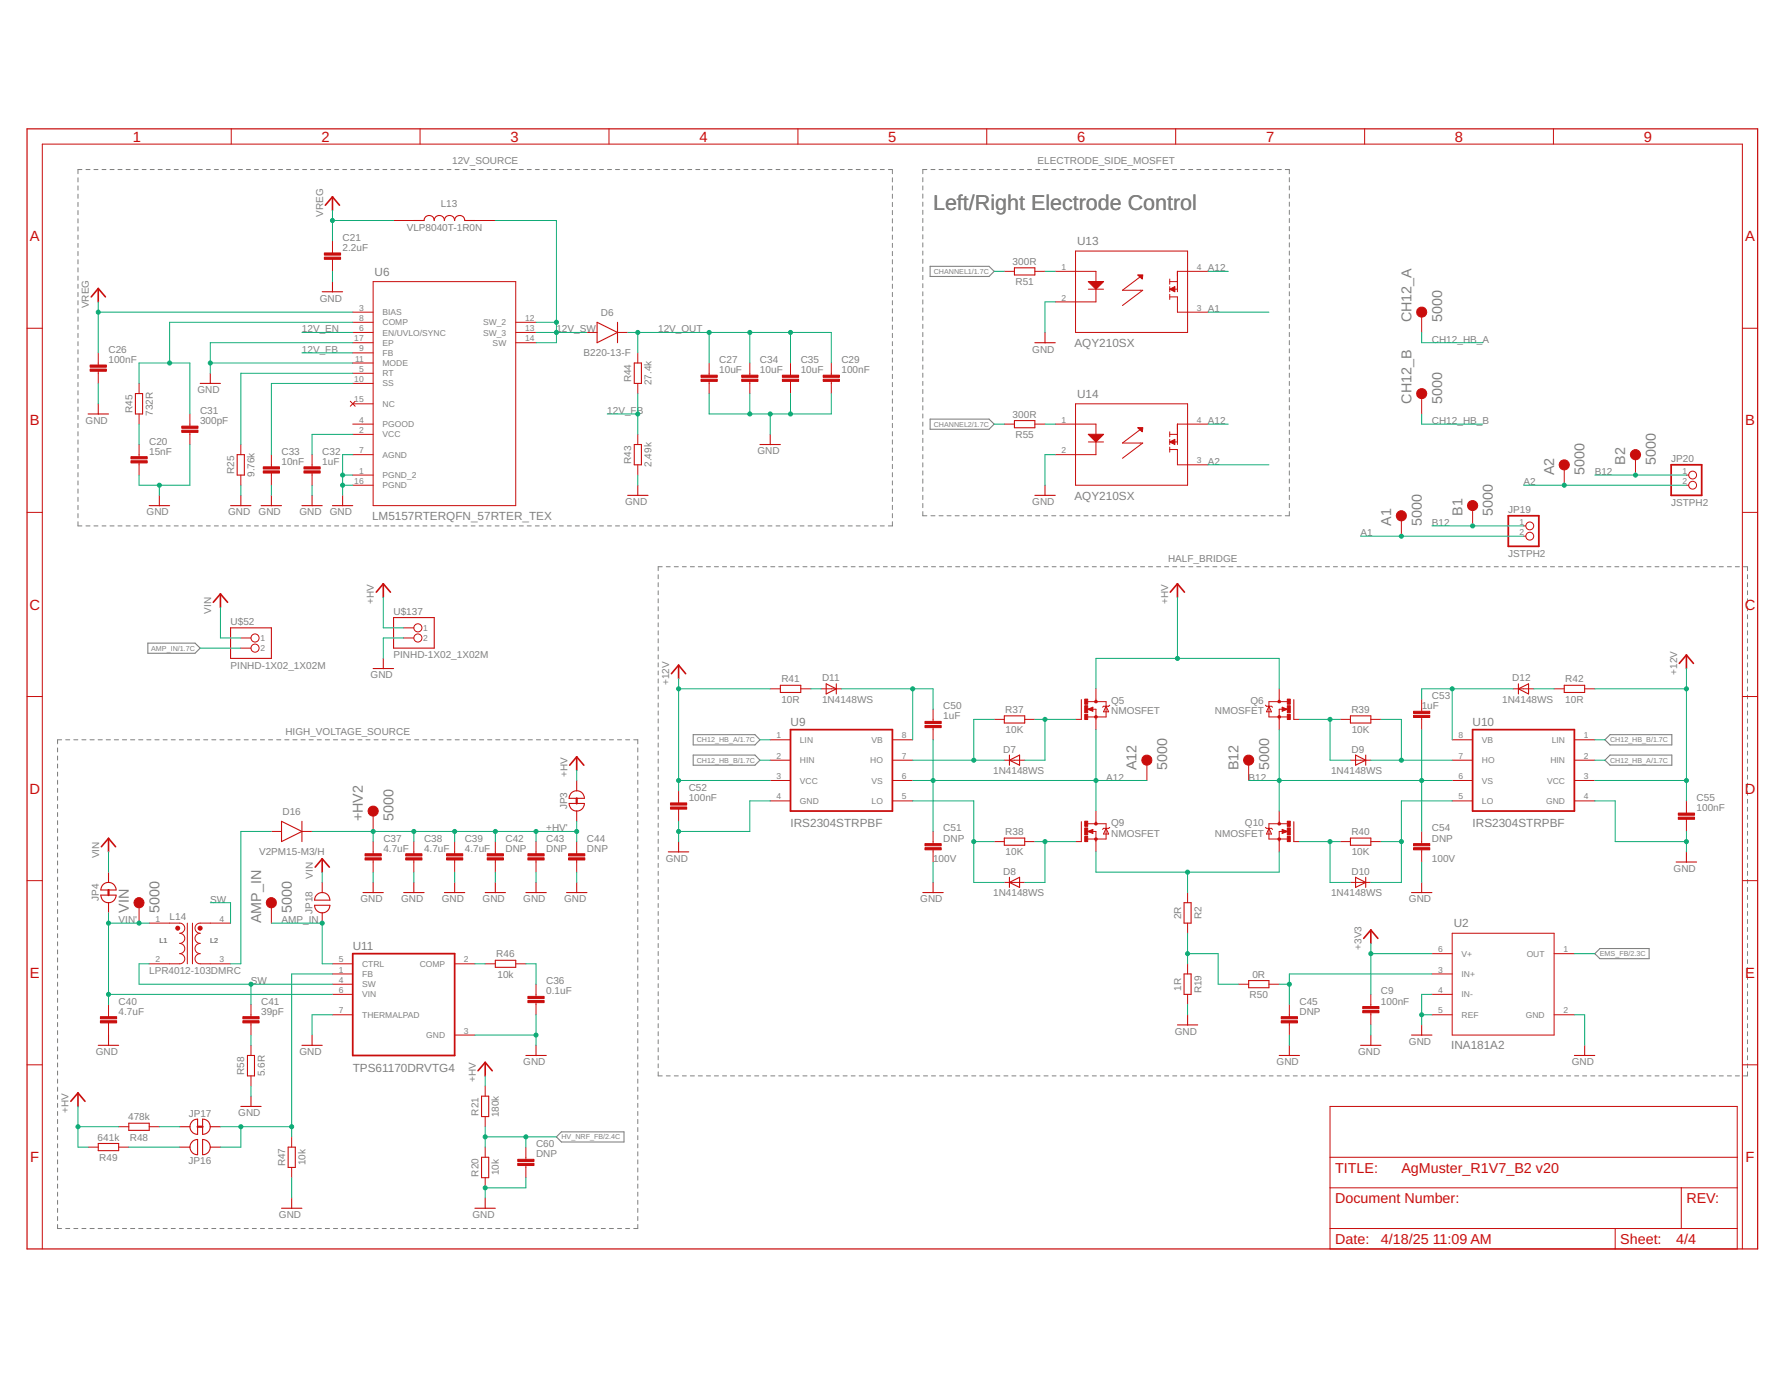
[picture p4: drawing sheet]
<svg xmlns="http://www.w3.org/2000/svg" width="279mm" height="216mm" viewBox="0 0 279 216" stroke-linecap="round" stroke-linejoin="round" font-family="sans-serif">
<defs><g id="words">
<text font-size="3.4" fill="#808080" x="146.1" y="32.9">Left/Right Electrode Control</text>
<g font-size="2.3" fill="#c90d0c">
<text x="20.8" y="22.2">1</text>
<text x="50.4" y="22.2">2</text>
<text x="80" y="22.2">3</text>
<text x="109.5" y="22.2">4</text>
<text x="139.1" y="22.2">5</text>
<text x="168.7" y="22.2">6</text>
<text x="198.3" y="22.2">7</text>
<text x="227.9" y="22.2">8</text>
<text x="257.5" y="22.2">9</text>
<text x="4.7" y="37.8">A</text>
<text x="273.3" y="37.8">A</text>
<text x="4.7" y="66.6">B</text>
<text x="273.3" y="66.6">B</text>
<text x="4.6" y="95.4">C</text>
<text x="273.3" y="95.4">C</text>
<text x="4.6" y="124.3">D</text>
<text x="273.3" y="124.3">D</text>
<text x="4.7" y="153.1">E</text>
<text x="273.3" y="153.1">E</text>
<text x="4.7" y="181.9">F</text>
<text x="273.4" y="181.9">F</text>
</g>
<g font-size="2.2" fill="#808080">
<text x="221.1" y="50.5" transform="rotate(-90 221.1 50.5)">CH12_A</text>
<text x="225.9" y="50.5" transform="rotate(-90 225.9 50.5)">5000</text>
<text x="221.1" y="63.2" transform="rotate(-90 221.1 63.2)">CH12_B</text>
<text x="225.9" y="63.2" transform="rotate(-90 225.9 63.2)">5000</text>
<text x="243.4" y="74.4" transform="rotate(-90 243.4 74.4)">A2</text>
<text x="248.2" y="74.4" transform="rotate(-90 248.2 74.4)">5000</text>
<text x="254.5" y="72.8" transform="rotate(-90 254.5 72.8)">B2</text>
<text x="259.3" y="72.8" transform="rotate(-90 259.3 72.8)">5000</text>
<text x="217.9" y="82.3" transform="rotate(-90 217.9 82.3)">A1</text>
<text x="222.7" y="82.4" transform="rotate(-90 222.7 82.4)">5000</text>
<text x="229" y="80.8" transform="rotate(-90 229 80.8)">B1</text>
<text x="233.8" y="80.8" transform="rotate(-90 233.8 80.8)">5000</text>
<text x="178" y="120.6" transform="rotate(-90 178 120.6)">A12</text>
<text x="182.8" y="120.6" transform="rotate(-90 182.8 120.6)">5000</text>
<text x="194" y="120.6" transform="rotate(-90 194 120.6)">B12</text>
<text x="198.7" y="120.6" transform="rotate(-90 198.7 120.6)">5000</text>
<text x="56.8" y="128.6" transform="rotate(-90 56.8 128.6)">+HV2</text>
<text x="61.6" y="128.6" transform="rotate(-90 61.6 128.6)">5000</text>
<text x="20.2" y="142.9" transform="rotate(-90 20.2 142.9)">VIN</text>
<text x="25" y="142.9" transform="rotate(-90 25 142.9)">5000</text>
<text x="45.7" y="142.9" transform="rotate(-90 45.7 142.9)">5000</text>
<text x="40.9" y="144.5" transform="rotate(-90 40.9 144.5)">AMP_IN</text>
</g>
<g font-size="2.2" fill="#c90d0c">
<text x="209.1" y="183.6">TITLE:</text>
<text x="219.5" y="183.6">AgMuster_R1V7_B2 v20</text>
<text x="209.1" y="188.4">Document Number:</text>
<text x="264.1" y="188.4">REV:</text>
<text x="209.1" y="194.7">Date:</text>
<text x="216.3" y="194.7">4/18/25</text>
<text x="224.4" y="194.7">11:09 AM</text>
<text x="253.7" y="194.7">Sheet:</text>
<text x="262.5" y="194.7">4/4</text>
</g>
<g font-size="1.8" fill="#808080">
<text x="168.7" y="38.4">U13</text>
<text x="58.7" y="43.1">U6</text>
<text x="168.3" y="54.3">AQY210SX</text>
<text x="168.7" y="62.3">U14</text>
<text x="58.3" y="81.4">LM5157RTERQFN_57RTER_TEX</text>
<text x="168.3" y="78.2">AQY210SX</text>
<text x="123.8" y="113.6">U9</text>
<text x="230.6" y="113.6">U10</text>
<text x="123.8" y="129.5">IRS2304STRPBF</text>
<text x="230.6" y="129.5">IRS2304STRPBF</text>
<text x="55.3" y="148.7">U11</text>
<text x="227.7" y="145.2">U2</text>
<text x="55.3" y="167.8">TPS61170DRVTG4</text>
<text x="227.3" y="164.3">INA181A2</text>
</g>
<g font-size="1.6" fill="#808080">
<text x="70.8" y="25.8">12V_SOURCE</text>
<text x="162.5" y="25.8">ELECTRODE_SIDE_MOSFET</text>
<text x="50.6" y="33.9" transform="rotate(-90 50.6 33.9)">VREG</text>
<text x="69" y="32.4">L13</text>
<text x="53.7" y="39.3">2.2uF</text>
<text x="53.7" y="37.7">C21</text>
<text x="63.7" y="36.1">VLP8040T-1R0N</text>
<text x="158.6" y="41.5">300R</text>
<text x="50.1" y="47.2">GND</text>
<text x="159" y="44.7">R51</text>
<text x="189.2" y="42.5">A12</text>
<text x="13.9" y="48.3" transform="rotate(-90 13.9 48.3)">VREG</text>
<text x="47.3" y="52.1">12V_EN</text>
<text x="87.1" y="52.1">12V_SW</text>
<text x="94.1" y="49.4">D6</text>
<text x="103.1" y="52.1">12V_OUT</text>
<text x="189.2" y="48.9">A1</text>
<text x="224.3" y="53.7">CH12_HB_A</text>
<text x="17" y="56.8">100nF</text>
<text x="17" y="55.2">C26</text>
<text x="47.3" y="55.2">12V_FB</text>
<text x="91.4" y="55.8">B220-13-F</text>
<text x="98.9" y="59.9" transform="rotate(-90 98.9 59.9)">R44</text>
<text x="112.6" y="58.4">10uF</text>
<text x="112.6" y="56.8">C27</text>
<text x="119" y="58.4">10uF</text>
<text x="119" y="56.8">C34</text>
<text x="125.4" y="58.4">10uF</text>
<text x="125.4" y="56.8">C35</text>
<text x="131.8" y="58.4">100nF</text>
<text x="131.8" y="56.8">C29</text>
<text x="161.7" y="55.2">GND</text>
<text x="20.7" y="64.7" transform="rotate(-90 20.7 64.7)">R45</text>
<text x="23.9" y="65.1" transform="rotate(-90 23.9 65.1)">732R</text>
<text x="30.9" y="61.6">GND</text>
<text x="31.3" y="64.8">C31</text>
<text x="95.1" y="64.8">12V_FB</text>
<text x="102" y="60.3" transform="rotate(-90 102 60.3)">27.4k</text>
<text x="158.6" y="65.4">300R</text>
<text x="13.4" y="66.4">GND</text>
<text x="23.4" y="71.2">15nF</text>
<text x="23.4" y="69.6">C20</text>
<text x="31.3" y="66.4">300pF</text>
<text x="44.1" y="71.2">C33</text>
<text x="50.5" y="71.2">C32</text>
<text x="118.6" y="71.1">GND</text>
<text x="159" y="68.6">R55</text>
<text x="189.2" y="66.4">A12</text>
<text x="224.3" y="66.4">CH12_HB_B</text>
<text x="36.7" y="74.2" transform="rotate(-90 36.7 74.2)">R25</text>
<text x="39.9" y="74.7" transform="rotate(-90 39.9 74.7)">9.76k</text>
<text x="44.1" y="72.8">10nF</text>
<text x="50.5" y="72.8">1uF</text>
<text x="98.9" y="72.6" transform="rotate(-90 98.9 72.6)">R43</text>
<text x="102" y="73.1" transform="rotate(-90 102 73.1)">2.49k</text>
<text x="189.2" y="72.8">A2</text>
<text x="238.6" y="76">A2</text>
<text x="249.8" y="74.4">B12</text>
<text x="261.7" y="72.4">JP20</text>
<text x="23" y="80.7">GND</text>
<text x="35.7" y="80.7">GND</text>
<text x="40.5" y="80.7">GND</text>
<text x="46.9" y="80.7">GND</text>
<text x="51.7" y="80.7">GND</text>
<text x="97.9" y="79.1">GND</text>
<text x="161.7" y="79.1">GND</text>
<text x="213.1" y="83.9">A1</text>
<text x="224.3" y="82.3">B12</text>
<text x="236.2" y="80.4">JP19</text>
<text x="261.7" y="79.2">JSTPH2</text>
<text x="182.9" y="87.9">HALF_BRIDGE</text>
<text x="236.2" y="87.1">JSTPH2</text>
<text x="58.6" y="94.5" transform="rotate(-90 58.6 94.5)">+HV</text>
<text x="182.9" y="94.5" transform="rotate(-90 182.9 94.5)">+HV</text>
<text x="33.1" y="96.1" transform="rotate(-90 33.1 96.1)">VIN</text>
<text x="36.1" y="97.8">U$52</text>
<text x="61.6" y="96.2">U$137</text>
<text x="36.1" y="104.7">PINHD-1X02_1X02M</text>
<text x="58" y="106.2">GND</text>
<text x="61.6" y="103.1">PINHD-1X02_1X02M</text>
<text x="104.8" y="107.3" transform="rotate(-90 104.8 107.3)">+12V</text>
<text x="122.4" y="106.8">R41</text>
<text x="128.8" y="106.7">D11</text>
<text x="236.9" y="106.7">D12</text>
<text x="245.1" y="106.8">R42</text>
<text x="262.7" y="105.7" transform="rotate(-90 262.7 105.7)">+12V</text>
<text x="122.4" y="110">10R</text>
<text x="128.8" y="110">1N4148WS</text>
<text x="147.7" y="112.6">1uF</text>
<text x="147.7" y="111">C50</text>
<text x="157.4" y="111.6">R37</text>
<text x="174" y="111.8">NMOSFET</text>
<text x="174" y="110.2">Q5</text>
<text x="190.3" y="111.8">NMOSFET</text>
<text x="195.9" y="110.2">Q6</text>
<text x="211.7" y="111.6">R39</text>
<text x="222.7" y="111">1uF</text>
<text x="224.3" y="109.4">C53</text>
<text x="235.3" y="110">1N4148WS</text>
<text x="245.1" y="110">10R</text>
<text x="44.7" y="115">HIGH_VOLTAGE_SOURCE</text>
<text x="157.1" y="117.8">D7</text>
<text x="157.5" y="114.8">10K</text>
<text x="211.7" y="117.8">D9</text>
<text x="211.7" y="114.8">10K</text>
<text x="88.9" y="121.6" transform="rotate(-90 88.9 121.6)">+HV</text>
<text x="107.9" y="125.4">100nF</text>
<text x="107.9" y="123.8">C52</text>
<text x="155.5" y="121.2">1N4148WS</text>
<text x="173.2" y="122.2">A12</text>
<text x="195.6" y="122.2">B12</text>
<text x="208.5" y="121.2">1N4148WS</text>
<text x="265.7" y="125.4">C55</text>
<text x="44.2" y="127.5">D16</text>
<text x="60" y="131.8">C37</text>
<text x="66.4" y="131.8">C38</text>
<text x="72.8" y="131.8">C39</text>
<text x="79.2" y="131.8">C42</text>
<text x="85.5" y="131.8">C43</text>
<text x="85.5" y="130.2">+HV'</text>
<text x="88.8" y="126.7" transform="rotate(-90 88.8 126.7)">JP3</text>
<text x="91.9" y="131.8">C44</text>
<text x="147.7" y="131.8">DNP</text>
<text x="147.7" y="130.2">C51</text>
<text x="157.4" y="130.7">R38</text>
<text x="174" y="131">NMOSFET</text>
<text x="174" y="129.4">Q9</text>
<text x="190.3" y="131">NMOSFET</text>
<text x="195" y="129.4">Q10</text>
<text x="211.7" y="130.7">R40</text>
<text x="224.3" y="131.8">DNP</text>
<text x="224.3" y="130.2">C54</text>
<text x="265.7" y="127">100nF</text>
<text x="15.5" y="134.4" transform="rotate(-90 15.5 134.4)">VIN</text>
<text x="40.6" y="133.9">V2PM15-M3/H</text>
<text x="49" y="137.5" transform="rotate(-90 49 137.5)">VIN</text>
<text x="60" y="133.4">4.7uF</text>
<text x="66.4" y="133.4">4.7uF</text>
<text x="72.8" y="133.4">4.7uF</text>
<text x="79.2" y="133.4">DNP</text>
<text x="85.5" y="133.4">DNP</text>
<text x="91.9" y="133.4">DNP</text>
<text x="104.3" y="134.9">GND</text>
<text x="146.1" y="135">100V</text>
<text x="157.1" y="136.9">D8</text>
<text x="157.5" y="133.9">10K</text>
<text x="211.7" y="136.9">D10</text>
<text x="211.7" y="133.9">10K</text>
<text x="224.3" y="135">100V</text>
<text x="262.1" y="136.5">GND</text>
<text x="15.5" y="141.1" transform="rotate(-90 15.5 141.1)">JP4</text>
<text x="32.9" y="141.3">SW</text>
<text x="48.9" y="143.1" transform="rotate(-90 48.9 143.1)">JP18</text>
<text x="56.4" y="141.3">GND</text>
<text x="62.8" y="141.3">GND</text>
<text x="69.2" y="141.3">GND</text>
<text x="75.6" y="141.3">GND</text>
<text x="82" y="141.3">GND</text>
<text x="88.3" y="141.3">GND</text>
<text x="144.1" y="141.3">GND</text>
<text x="155.5" y="140.3">1N4148WS</text>
<text x="185" y="143.9" transform="rotate(-90 185 143.9)">2R</text>
<text x="188.2" y="143.9" transform="rotate(-90 188.2 143.9)">R2</text>
<text x="208.5" y="140.3">1N4148WS</text>
<text x="220.7" y="141.3">GND</text>
<text x="18.6" y="144.5">VIN'</text>
<text x="26.6" y="144">L14</text>
<text x="44.1" y="144.5">AMP_IN</text>
<text x="77.7" y="149.9">R46</text>
<text x="213.2" y="148.7" transform="rotate(-90 213.2 148.7)">+3V3</text>
<text x="23.4" y="152.5">LPR4012-103DMRC</text>
<text x="39.3" y="154.1">SW</text>
<text x="77.9" y="153">10k</text>
<text x="85.5" y="155.7">0.1uF</text>
<text x="85.5" y="154.1">C36</text>
<text x="185" y="155.1" transform="rotate(-90 185 155.1)">1R</text>
<text x="188.2" y="155.5" transform="rotate(-90 188.2 155.5)">R19</text>
<text x="196.1" y="153.1">0R</text>
<text x="216.3" y="155.7">C9</text>
<text x="18.6" y="158.9">4.7uF</text>
<text x="18.6" y="157.3">C40</text>
<text x="40.9" y="158.9">39pF</text>
<text x="40.9" y="157.3">C41</text>
<text x="195.7" y="156.3">R50</text>
<text x="203.5" y="158.9">DNP</text>
<text x="203.5" y="157.3">C45</text>
<text x="216.3" y="157.3">100nF</text>
<text x="15" y="165.2">GND</text>
<text x="46.9" y="165.2">GND</text>
<text x="82" y="166.8">GND</text>
<text x="184" y="162">GND</text>
<text x="199.9" y="166.8">GND</text>
<text x="212.7" y="165.2">GND</text>
<text x="220.7" y="163.6">GND</text>
<text x="246.2" y="166.8">GND</text>
<text x="38.3" y="168.3" transform="rotate(-90 38.3 168.3)">R58</text>
<text x="41.5" y="168.5" transform="rotate(-90 41.5 168.5)">5.6R</text>
<text x="74.5" y="169.4" transform="rotate(-90 74.5 169.4)">+HV</text>
<text x="10.7" y="174.2" transform="rotate(-90 10.7 174.2)">+HV</text>
<text x="15.3" y="178.6">641k</text>
<text x="20.1" y="175.4">478k</text>
<text x="20.3" y="178.6">R48</text>
<text x="29.6" y="174.9">JP17</text>
<text x="37.3" y="174.8">GND</text>
<text x="74.9" y="174.7" transform="rotate(-90 74.9 174.7)">R21</text>
<text x="78.1" y="174.9" transform="rotate(-90 78.1 174.9)">180k</text>
<text x="84" y="179.6">C60</text>
<text x="15.5" y="181.8">R49</text>
<text x="29.5" y="182.2">JP16</text>
<text x="44.6" y="182.6" transform="rotate(-90 44.6 182.6)">R47</text>
<text x="47.8" y="182.4" transform="rotate(-90 47.8 182.4)">10k</text>
<text x="74.9" y="184.2" transform="rotate(-90 74.9 184.2)">R20</text>
<text x="78.1" y="184" transform="rotate(-90 78.1 184)">10k</text>
<text x="84" y="181.2">DNP</text>
<text x="43.7" y="190.7">GND</text>
<text x="74" y="190.7">GND</text>
</g>
<g font-size="1.3" fill="#808080">
<text x="166.2" y="47">2</text>
<text x="166.2" y="42.3">1</text>
<text x="187.5" y="42.3">4</text>
<text x="55.5" y="53.4">17</text>
<text x="56.2" y="48.6">3</text>
<text x="56.2" y="50.2">8</text>
<text x="56.2" y="51.8">6</text>
<text x="59.9" y="49.3">BIAS</text>
<text x="59.9" y="50.9">COMP</text>
<text x="59.9" y="52.5">EN/UVLO/SYNC</text>
<text x="75.7" y="50.9">SW_2</text>
<text x="75.7" y="52.5">SW_3</text>
<text x="82.2" y="50.2">12</text>
<text x="82.2" y="51.8">13</text>
<text x="82.2" y="53.4">14</text>
<text x="187.5" y="48.6">3</text>
<text x="55.5" y="59.8">10</text>
<text x="55.6" y="56.6">11</text>
<text x="56.2" y="55">9</text>
<text x="56.2" y="58.2">5</text>
<text x="59.9" y="54.1">EP</text>
<text x="59.9" y="55.7">FB</text>
<text x="59.9" y="57.3">MODE</text>
<text x="59.9" y="58.9">RT</text>
<text x="77.2" y="54.1">SW</text>
<text x="55.5" y="63">15</text>
<text x="59.9" y="60.5">SS</text>
<text x="59.9" y="63.7">NC</text>
<text x="56.2" y="66.2">4</text>
<text x="56.2" y="67.8">2</text>
<text x="56.2" y="71">7</text>
<text x="59.9" y="66.9">PGOOD</text>
<text x="59.9" y="68.5">VCC</text>
<text x="59.9" y="71.7">AGND</text>
<text x="166.2" y="71">2</text>
<text x="166.2" y="66.2">1</text>
<text x="187.5" y="66.2">4</text>
<text x="55.5" y="75.7">16</text>
<text x="56.2" y="74.2">1</text>
<text x="59.9" y="74.9">PGND_2</text>
<text x="59.9" y="76.4">PGND</text>
<text x="187.5" y="72.6">3</text>
<text x="263.5" y="74.2">1</text>
<text x="263.5" y="75.7">2</text>
<text x="238" y="82.1">1</text>
<text x="238" y="83.7">2</text>
<text x="40.8" y="100.4">1</text>
<text x="40.8" y="102">2</text>
<text x="66.3" y="98.8">1</text>
<text x="66.3" y="100.4">2</text>
<text x="121.6" y="118.8">2</text>
<text x="121.6" y="115.6">1</text>
<text x="125.3" y="119.5">HIN</text>
<text x="125.3" y="116.3">LIN</text>
<text x="136.3" y="119.5">HO</text>
<text x="136.5" y="116.3">VB</text>
<text x="141.2" y="118.8">7</text>
<text x="141.2" y="115.6">8</text>
<text x="228.4" y="118.8">7</text>
<text x="228.4" y="115.6">8</text>
<text x="232.1" y="119.5">HO</text>
<text x="232.1" y="116.3">VB</text>
<text x="242.8" y="119.5">HIN</text>
<text x="243" y="116.3">LIN</text>
<text x="248" y="118.8">2</text>
<text x="248" y="115.6">1</text>
<text x="121.6" y="125.2">4</text>
<text x="121.6" y="122">3</text>
<text x="125.3" y="125.9">GND</text>
<text x="125.3" y="122.7">VCC</text>
<text x="136.5" y="125.9">LO</text>
<text x="136.5" y="122.7">VS</text>
<text x="141.2" y="125.2">5</text>
<text x="141.2" y="122">6</text>
<text x="228.4" y="125.2">5</text>
<text x="228.4" y="122">6</text>
<text x="232.1" y="125.9">LO</text>
<text x="232.1" y="122.7">VS</text>
<text x="242.1" y="125.9">GND</text>
<text x="242.3" y="122.7">VCC</text>
<text x="248" y="125.2">4</text>
<text x="248" y="122">3</text>
<text x="24.3" y="144.3">1</text>
<text x="34.4" y="144.3">4</text>
<text x="225.2" y="149.1">6</text>
<text x="228.9" y="149.8">V+</text>
<text x="239.1" y="149.8">OUT</text>
<text x="244.9" y="149.1">1</text>
<text x="24.3" y="150.7">2</text>
<text x="34.4" y="150.7">3</text>
<text x="53" y="150.7">5</text>
<text x="53" y="152.3">1</text>
<text x="53" y="153.9">4</text>
<text x="53" y="155.5">6</text>
<text x="56.7" y="151.4">CTRL</text>
<text x="56.7" y="153">FB</text>
<text x="56.7" y="154.6">SW</text>
<text x="65.7" y="151.4">COMP</text>
<text x="72.7" y="150.7">2</text>
<text x="225.2" y="152.3">3</text>
<text x="225.2" y="155.5">4</text>
<text x="228.9" y="153">IN+</text>
<text x="53" y="158.6">7</text>
<text x="56.7" y="156.2">VIN</text>
<text x="56.7" y="159.3">THERMALPAD</text>
<text x="72.7" y="161.8">3</text>
<text x="225.2" y="158.6">5</text>
<text x="228.9" y="156.2">IN-</text>
<text x="228.9" y="159.3">REF</text>
<text x="239" y="159.3">GND</text>
<text x="244.9" y="158.6">2</text>
<text x="66.8" y="162.5">GND</text>
</g>
<g font-size="1.1" fill="#808080">
<text x="146.2" y="42.9">CHANNEL1/1.7C</text>
<text x="146.2" y="66.8">CHANNEL2/1.7C</text>
<text x="23.7" y="101.9">AMP_IN/1.7C</text>
<text x="109.1" y="116.2">CH12_HB_A/1.7C</text>
<text x="109.1" y="119.4">CH12_HB_B/1.7C</text>
<text x="252.2" y="119.4">CH12_HB_A/1.7C</text>
<text x="252.2" y="116.2">CH12_HB_B/1.7C</text>
<text x="25" y="147.7">L1</text>
<text x="32.9" y="147.7">L2</text>
<text x="250.6" y="149.7">EMS_FB/2.3C</text>
<text x="87.9" y="178.4">HV_NRF_FB/2.4C</text>
</g>
</g></defs>
<g fill="none" stroke="#808080" stroke-width=".16">
<path d="M12.2 27.8v.7M12.2 29.1v.7M12.2 30.4v.7M12.2 31.7v.6M12.2 33v.6M12.2 34.2v.7M12.2 35.5v.7M12.2 36.8v.7M12.2 38.1v.6M12.2 39.4v.6M12.8 26.5h-.6v.7M13.5 26.5h.6"/>
<path d="M14.7 26.5h.6M16 26.5h.6M17.2 26.5h.7M18.5 26.5h.6M19.7 26.5h.7M21 26.5h.6M22.3 26.5h.6M23.5 26.5h.7M24.8 26.5h.6M26 26.5h.6M27.3 26.5h.6M28.5 26.5h.7"/>
<path d="M29.8 26.5h.6M31.1 26.5h.6M32.3 26.5h.6M33.6 26.5h.6M34.8 26.5h.7M36.1 26.5h.6M37.3 26.5h.7M38.6 26.5h.6M39.9 26.5h.6M41.1 26.5h.6M42.4 26.5h.6M43.6 26.5h.7"/>
<path d="M44.9 26.5h.6M46.1 26.5h.7M47.4 26.5h.6M48.6 26.5h.7M49.9 26.5h.6M51.2 26.5h.6M52.4 26.5h.6M53.7 26.5h.6M54.9 26.5h.7M56.2 26.5h.6M57.4 26.5h.7M58.7 26.5h.6"/>
<path d="M60 26.5h.6M61.2 26.5h.6M62.5 26.5h.6M63.7 26.5h.6M65 26.5h.6M66.2 26.5h.7M67.5 26.5h.6M68.7 26.5h.7M70 26.5h.6M71.3 26.5h.6M72.5 26.5h.7M73.8 26.5h.6"/>
<path d="M75 26.5h.7M76.3 26.5h.6M77.6 26.5h.6M78.8 26.5h.6M80.1 26.5h.6M81.3 26.5h.7M82.6 26.5h.6M83.8 26.5h.7M85.1 26.5h.6M86.3 26.5h.7M87.6 26.5h.6M88.9 26.5h.6"/>
<path d="M90.1 26.5h.6M91.4 26.5h.6M92.6 26.5h.7M93.9 26.5h.6M95.1 26.5h.7M96.4 26.5h.6M97.7 26.5h.6M98.9 26.5h.6M100.2 26.5h.6M101.4 26.5h.6M102.7 26.5h.6M103.9 26.5h.7"/>
<path d="M105.2 26.5h.6M106.4 26.5h.7M107.7 26.5h.6M109 26.5h.6M110.2 26.5h.6M111.5 26.5h.6M112.7 26.5h.7M114 26.5h.6M115.3 26.5h.6M116.5 26.5h.6M117.8 26.5h.6M119 26.5h.7"/>
<path d="M120.3 26.5h.6M121.5 26.5h.7M122.8 26.5h.6M124 26.5h.7M125.3 26.5h.6M126.6 26.5h.6M127.8 26.5h.6M129.1 26.5h.6M130.3 26.5h.7M131.6 26.5h.6M132.8 26.5h.7M134.1 26.5h.6"/>
<path d="M135.4 26.5h.6M136.6 26.5h.6M137.9 26.5h.6M139.1 26.5h.7v.7M139.8 27.8v.7M139.8 29.1v.7M139.8 30.4v.7M139.8 31.7v.6M139.8 33v.6M139.8 34.2v.7M139.8 35.5v.7M139.8 36.8v.7"/>
<path d="M139.8 38.1v.6M139.8 39.4v.6M144.5 27.8v.7M144.5 29.1v.6M144.5 30.4v.6M144.5 31.6v.7M144.5 32.9v.7M144.5 34.2v.6M144.5 35.5v.6M144.5 36.7v.7M144.5 38v.7M144.5 39.3v.6"/>
<path d="M145.2 26.5h-.7v.7M145.8 26.5h.6M147.1 26.5h.6M148.3 26.5h.6M149.6 26.5h.6M150.8 26.5h.7M152.1 26.5h.6M153.4 26.5h.6M154.6 26.5h.7M155.9 26.5h.6M157.1 26.5h.7M158.4 26.5h.6"/>
<path d="M159.7 26.5h.6M160.9 26.5h.7M162.2 26.5h.6M163.4 26.5h.7M164.7 26.5h.7M166 26.5h.6M167.2 26.5h.7M168.5 26.5h.6M169.8 26.5h.6M171 26.5h.7M172.3 26.5h.6M173.5 26.5h.7"/>
<path d="M174.8 26.5h.7M176.1 26.5h.6M177.3 26.5h.7M178.6 26.5h.6M179.9 26.5h.6M181.1 26.5h.7M182.4 26.5h.6M183.6 26.5h.7M184.9 26.5h.6M186.2 26.5h.6M187.4 26.5h.7M188.7 26.5h.6"/>
<path d="M189.9 26.5h.7M191.2 26.5h.6M192.5 26.5h.6M193.7 26.5h.7M195 26.5h.6M196.3 26.5h.6M197.5 26.5h.6M198.8 26.5h.6M200 26.5h.7M201.3 26.5h.6v.7M201.9 27.8v.7M201.9 29.1v.6"/>
<path d="M201.9 30.4v.6M201.9 31.6v.7M201.9 32.9v.7M201.9 34.2v.6M201.9 35.5v.6M201.9 36.7v.7M201.9 38v.7M201.9 39.3v.6M12.2 40.7v.6M12.2 41.9v.7M12.2 43.2v.7M12.2 44.5v.6"/>
<path d="M12.2 45.8v.6M12.2 47.1v.6M12.2 48.3v.7M12.2 49.6v.7M12.2 50.9v.7M12.2 52.2v.7M12.2 53.5v.6M12.2 54.8v.6M12.2 56v.7M12.2 57.3v.7M12.2 58.6v.7M12.2 59.9v.6"/>
<path d="M139.8 40.7v.6M139.8 41.9v.7M139.8 43.2v.7M139.8 44.5v.6M139.8 45.8v.6M139.8 47.1v.6M139.8 48.3v.7M139.8 49.6v.7M139.8 50.9v.7M139.8 52.2v.7M139.8 53.5v.6M139.8 54.8v.6"/>
<path d="M139.8 56v.7M139.8 57.3v.7M139.8 58.6v.7M139.8 59.9v.6M144.5 40.6v.6M144.5 41.8v.7M144.5 43.1v.7M144.5 44.4v.6M144.5 45.7v.6M144.5 46.9v.7M144.5 48.2v.7M144.5 49.5v.6"/>
<path d="M144.5 50.8v.6M144.5 52v.7M144.5 53.3v.7M144.5 54.6v.6M144.5 55.9v.6M144.5 57.1v.7M144.5 58.4v.7M144.5 59.7v.6M201.9 40.6v.6M201.9 41.8v.7M201.9 43.1v.7M201.9 44.4v.6"/>
<path d="M201.9 45.7v.6M201.9 46.9v.7M201.9 48.2v.7M201.9 49.5v.6M201.9 50.8v.6M201.9 52v.7M201.9 53.3v.7M201.9 54.6v.6M201.9 55.9v.6M201.9 57.1v.7M201.9 58.4v.7M201.9 59.7v.6"/>
<path d="M12.2 61.2v.6M12.2 62.5v.6M12.2 63.7v.7M12.2 65v.7M12.2 66.3v.7M12.2 67.6v.6M12.2 68.9v.6M12.2 70.1v.7M12.2 71.4v.7M12.2 72.7v.7M12.2 74v.7M12.2 75.3v.6"/>
<path d="M12.2 76.6v.6M12.2 77.9v.6M12.2 79.1v.7M139.8 61.2v.6M139.8 62.5v.6M139.8 63.7v.7M139.8 65v.7M139.8 66.3v.7M139.8 67.6v.6M139.8 68.9v.6M139.8 70.1v.7M139.8 71.4v.7"/>
<path d="M139.8 72.7v.7M139.8 74v.7M139.8 75.3v.6M139.8 76.6v.6M139.8 77.9v.6M139.8 79.1v.7M144.5 61v.6M144.5 62.3v.6M144.5 63.5v.7M144.5 64.8v.6M144.5 66.1v.6M144.5 67.4v.6"/>
<path d="M144.5 68.6v.7M144.5 69.9v.6M144.5 71.2v.6M144.5 72.5v.6M144.5 73.7v.7M144.5 75v.6M144.5 76.3v.6M144.5 77.6v.6M144.5 78.8v.7M201.9 61v.6M201.9 62.3v.6M201.9 63.5v.7"/>
<path d="M201.9 64.8v.6M201.9 66.1v.6M201.9 67.4v.6M201.9 68.6v.7M201.9 69.9v.6M201.9 71.2v.6M201.9 72.5v.6M201.9 73.7v.7M201.9 75v.6M201.9 76.3v.6M201.9 77.6v.6M201.9 78.8v.7"/>
<path d="M12.2 80.4v.7M12.2 81.7v.6h.6M13.5 82.3h.6M14.7 82.3h.6M16 82.3h.6M17.2 82.3h.7M18.5 82.3h.6M19.7 82.3h.7M21 82.3h.6M22.3 82.3h.6M23.5 82.3h.7M24.8 82.3h.6"/>
<path d="M26 82.3h.6M27.3 82.3h.6M28.5 82.3h.7M29.8 82.3h.6M31.1 82.3h.6M32.3 82.3h.6M33.6 82.3h.6M34.8 82.3h.7M36.1 82.3h.6M37.3 82.3h.7M38.6 82.3h.6M39.9 82.3h.6"/>
<path d="M41.1 82.3h.6M42.4 82.3h.6M43.6 82.3h.7M44.9 82.3h.6M46.1 82.3h.7M47.4 82.3h.6M48.6 82.3h.7M49.9 82.3h.6M51.2 82.3h.6M52.4 82.3h.6M53.7 82.3h.6M54.9 82.3h.7"/>
<path d="M56.2 82.3h.6M57.4 82.3h.7M58.7 82.3h.6M60 82.3h.6M61.2 82.3h.6M62.5 82.3h.6M63.7 82.3h.6M65 82.3h.6M66.2 82.3h.7M67.5 82.3h.6M68.7 82.3h.7M70 82.3h.6"/>
<path d="M71.3 82.3h.6M72.5 82.3h.7M73.8 82.3h.6M75 82.3h.7M76.3 82.3h.6M77.6 82.3h.6M78.8 82.3h.6M80.1 82.3h.6M81.3 82.3h.7M82.6 82.3h.6M83.8 82.3h.7M85.1 82.3h.6"/>
<path d="M86.3 82.3h.7M87.6 82.3h.6M88.9 82.3h.6M90.1 82.3h.6M91.4 82.3h.6M92.6 82.3h.7M93.9 82.3h.6M95.1 82.3h.7M96.4 82.3h.6M97.7 82.3h.6M98.9 82.3h.6M100.2 82.3h.6"/>
<path d="M101.4 82.3h.6M102.7 82.3h.6M103.1 90v.6M103.1 91.2v.7M103.1 92.5v.6M103.1 93.7v.7M103.1 95v.6M103.1 96.2v.7M103.1 97.5v.6M103.1 98.8v.6M103.7 88.7h-.6v.6M103.9 82.3h.7"/>
<path d="M104.4 88.7h.6M105.2 82.3h.6M105.6 88.7h.6M106.4 82.3h.7M106.9 88.7h.6M107.7 82.3h.6M108.1 88.7h.7M109 82.3h.6M109.4 88.7h.6M110.2 82.3h.6M110.6 88.7h.7M111.5 82.3h.6"/>
<path d="M111.9 88.7h.6M112.7 82.3h.7M113.2 88.7h.6M114 82.3h.6M114.4 88.7h.6M115.3 82.3h.6M115.7 88.7h.6M116.5 82.3h.6M116.9 88.7h.7M117.8 82.3h.6M118.2 88.7h.6M119 82.3h.7"/>
<path d="M119.4 88.7h.7M120.3 82.3h.6M120.7 88.7h.6M121.5 82.3h.7M122 88.7h.6M122.8 82.3h.6M123.2 88.7h.7M124 82.3h.7M124.5 88.7h.6M125.3 82.3h.6M125.8 88.7h.6M126.6 82.3h.6"/>
<path d="M127 88.7h.6M127.8 82.3h.6M128.3 88.7h.6M129.1 82.3h.6M129.5 88.7h.7M130.3 82.3h.7M130.8 88.7h.6M131.6 82.3h.6M132 88.7h.7M132.8 82.3h.7M133.3 88.7h.6M134.1 82.3h.6"/>
<path d="M134.6 88.7h.6M135.4 82.3h.6M135.8 88.7h.6M136.6 82.3h.6M137.1 88.7h.6M137.9 82.3h.6M138.3 88.7h.7M139.6 88.7h.6M139.8 80.4v.7M139.8 81.7v.6h-.7M140.8 88.7h.7M142.1 88.7h.6"/>
<path d="M143.4 88.7h.6M144.5 80.1v.7h.7M144.6 88.7h.7M145.8 80.8h.6M145.9 88.7h.6M147.1 80.8h.6M147.2 88.7h.6M148.3 80.8h.6M148.4 88.7h.6M149.6 80.8h.6M149.7 88.7h.6M150.8 80.8h.7"/>
<path d="M150.9 88.7h.7M152.1 80.8h.6M152.2 88.7h.6M153.4 80.8h.6M153.4 88.7h.7M154.6 80.8h.7M154.7 88.7h.6M155.9 80.8h.6M156 88.7h.6M157.1 80.8h.7M157.2 88.7h.7M158.4 80.8h.6"/>
<path d="M158.5 88.7h.6M159.7 80.8h.6M159.7 88.7h.7M160.9 80.8h.7M161 88.7h.6M162.2 80.8h.6M162.3 88.7h.6M163.4 80.8h.7M163.5 88.7h.6M164.7 80.8h.7M164.8 88.7h.6M166 80.8h.6"/>
<path d="M166 88.7h.7M167.2 80.8h.7M167.3 88.7h.6M168.5 80.8h.6M168.6 88.7h.6M169.8 80.8h.6M169.8 88.7h.6M171 80.8h.7M171.1 88.7h.6M172.3 80.8h.6M172.3 88.7h.7M173.5 80.8h.7"/>
<path d="M173.6 88.7h.6M174.8 80.8h.7M174.8 88.7h.7M176.1 80.8h.6M176.1 88.7h.6M177.3 80.8h.7M177.4 88.7h.6M178.6 80.8h.6M178.6 88.7h.7M179.9 80.8h.6M179.9 88.7h.6M181.1 80.8h.7"/>
<path d="M181.1 88.7h.7M182.4 80.8h.6M182.4 88.7h.6M183.6 80.8h.7M183.7 88.7h.6M184.9 80.8h.6M184.9 88.7h.6M186.2 80.8h.6M186.2 88.7h.6M187.4 80.8h.7M187.4 88.7h.7M188.7 80.8h.6"/>
<path d="M188.7 88.7h.6M189.9 80.8h.7M189.9 88.7h.7M191.2 80.8h.6M191.2 88.7h.7M192.5 80.8h.6M192.5 88.7h.6M193.7 80.8h.7M193.7 88.7h.7M195 80.8h.6M195 88.7h.6M196.3 80.8h.6"/>
<path d="M196.3 88.7h.6M197.5 80.8h.6M197.5 88.7h.6M198.8 80.8h.6M198.8 88.7h.6M200 88.7h.7M200 80.8h.7M201.3 88.7h.6M201.9 80.1v.7h-.6M202.5 88.7h.7M203.8 88.7h.6M205.1 88.7h.6"/>
<path d="M206.3 88.7h.6M207.6 88.7h.6M208.8 88.7h.7M210.1 88.7h.6M211.3 88.7h.7M212.6 88.7h.7M213.9 88.7h.6M215.1 88.7h.7M216.4 88.7h.6M217.7 88.7h.6M218.9 88.7h.6M220.2 88.7h.6"/>
<path d="M221.4 88.7h.7M222.7 88.7h.6M223.9 88.7h.7M225.2 88.7h.6M226.5 88.7h.6M227.7 88.7h.6M229 88.7h.6M230.3 88.7h.6M231.5 88.7h.6M232.8 88.7h.6M234 88.7h.7M235.3 88.7h.6"/>
<path d="M236.5 88.7h.7M237.8 88.7h.6M239.1 88.7h.6M240.3 88.7h.6M241.6 88.7h.6M242.8 88.7h.7M244.1 88.7h.6M245.3 88.7h.7M246.6 88.7h.6M247.9 88.7h.6M249.1 88.7h.7M250.4 88.7h.6"/>
<path d="M251.7 88.7h.6M252.9 88.7h.6M254.2 88.7h.6M255.4 88.7h.7M256.7 88.7h.6M257.9 88.7h.7M259.2 88.7h.6M260.5 88.7h.6M261.7 88.7h.6M263 88.7h.6M264.2 88.7h.7M265.5 88.7h.6"/>
<path d="M266.7 88.7h.7M268 88.7h.6M269.3 88.7h.6M270.5 88.7h.7M271.8 88.7h.6M273 88.7h.7v.6M273.7 90v.6M273.7 91.2v.7M273.7 92.5v.6M273.7 93.7v.7M273.7 95v.6M273.7 96.2v.7"/>
<path d="M273.7 97.5v.6M273.7 98.8v.6M9 117.1v.6M9 118.4v.6M9 119.6v.6M9.7 115.8h-.7v.7M10.3 115.8h.6M11.6 115.8h.6M12.8 115.8h.7M14.1 115.8h.7M15.4 115.8h.6M16.6 115.8h.7"/>
<path d="M17.9 115.8h.7M19.2 115.8h.6M20.4 115.8h.7M21.7 115.8h.7M23 115.8h.6M24.3 115.8h.6M25.5 115.8h.7M26.8 115.8h.7M28.1 115.8h.6M29.4 115.8h.6M30.6 115.8h.7M31.9 115.8h.6"/>
<path d="M33.2 115.8h.6M34.4 115.8h.7M35.7 115.8h.6M37 115.8h.6M38.2 115.8h.7M39.5 115.8h.7M40.8 115.8h.6M42.1 115.8h.6M43.3 115.8h.7M44.6 115.8h.7M45.9 115.8h.6M47.1 115.8h.7"/>
<path d="M48.4 115.8h.7M49.7 115.8h.6M50.9 115.8h.7M52.2 115.8h.7M53.5 115.8h.6M54.8 115.8h.6M56 115.8h.7M57.3 115.8h.7M58.6 115.8h.6M59.9 115.8h.6M61.1 115.8h.7M62.4 115.8h.6"/>
<path d="M63.7 115.8h.6M64.9 115.8h.7M66.2 115.8h.6M67.5 115.8h.6M68.7 115.8h.7M70 115.8h.7M71.3 115.8h.6M72.6 115.8h.6M73.8 115.8h.7M75.1 115.8h.7M76.4 115.8h.6M77.6 115.8h.7"/>
<path d="M78.9 115.8h.7M80.2 115.8h.6M81.4 115.8h.7M82.7 115.8h.7M84 115.8h.6M85.3 115.8h.6M86.6 115.8h.6M87.8 115.8h.7M89.1 115.8h.6M90.4 115.8h.6M91.6 115.8h.7M92.9 115.8h.6"/>
<path d="M94.2 115.8h.6M95.4 115.8h.7M96.7 115.8h.6M98 115.8h.6M99.3 115.8h.6v.7M99.9 117.1v.6M99.9 118.4v.6M99.9 119.6v.6M103.1 100v.6M103.1 101.3v.6M103.1 102.5v.7M103.1 103.8v.6"/>
<path d="M103.1 105.1v.6M103.1 106.3v.6M103.1 107.5v.7M103.1 108.8v.6M103.1 110.1v.6M103.1 111.3v.7M103.1 112.6v.6M103.1 113.8v.6M103.1 115.1v.6M103.1 116.3v.7M103.1 117.6v.6M103.1 118.9v.6"/>
<path d="M273.7 100v.6M273.7 101.3v.6M273.7 102.5v.7M273.7 103.8v.6M273.7 105.1v.6M273.7 106.3v.6M273.7 107.5v.7M273.7 108.8v.6M273.7 110.1v.6M273.7 111.3v.7M273.7 112.6v.6M273.7 113.8v.6"/>
<path d="M273.7 115.1v.6M273.7 116.3v.7M273.7 117.6v.6M273.7 118.9v.6M9 120.9v.6M9 122.2v.6M9 123.4v.7M9 124.7v.6M9 125.9v.7M9 127.2v.6M9 128.5v.6M9 129.7v.7"/>
<path d="M9 131v.6M9 132.3v.6M9 133.5v.7M9 134.8v.6M9 136.1v.6M9 137.3v.7M9 138.6v.6M9 139.8v.7M99.9 120.9v.6M99.9 122.2v.6M99.9 123.4v.7M99.9 124.7v.6"/>
<path d="M99.9 125.9v.7M99.9 127.2v.6M99.9 128.5v.6M99.9 129.7v.7M99.9 131v.6M99.9 132.3v.6M99.9 133.5v.7M99.9 134.8v.6M99.9 136.1v.6M99.9 137.3v.7M99.9 138.6v.6M99.9 139.8v.7"/>
<path d="M103.1 120.1v.6M103.1 121.4v.6M103.1 122.6v.7M103.1 123.9v.6M103.1 125.1v.7M103.1 126.4v.6M103.1 127.6v.7M103.1 128.9v.6M103.1 130.2v.6M103.1 131.4v.6M103.1 132.7v.6M103.1 133.9v.6"/>
<path d="M103.1 135.2v.6M103.1 136.4v.7M103.1 137.7v.6M103.1 138.9v.7M273.7 120.1v.6M273.7 121.4v.6M273.7 122.6v.7M273.7 123.9v.6M273.7 125.1v.7M273.7 126.4v.6M273.7 127.6v.7M273.7 128.9v.6"/>
<path d="M273.7 130.2v.6M273.7 131.4v.6M273.7 132.7v.6M273.7 133.9v.6M273.7 135.2v.6M273.7 136.4v.7M273.7 137.7v.6M273.7 138.9v.7M9 141.1v.7M9 142.4v.6M9 143.7v.6M9 144.9v.6"/>
<path d="M9 146.2v.6M9 147.4v.7M9 148.7v.7M9 150v.6M9 151.2v.7M9 152.5v.6M9 153.8v.6M9 155v.7M9 156.3v.6M9 157.6v.6M9 158.8v.7M99.9 141.1v.7"/>
<path d="M99.9 142.4v.6M99.9 143.7v.6M99.9 144.9v.6M99.9 146.2v.6M99.9 147.4v.7M99.9 148.7v.7M99.9 150v.6M99.9 151.2v.7M99.9 152.5v.6M99.9 153.8v.6M99.9 155v.7M99.9 156.3v.6"/>
<path d="M99.9 157.6v.6M99.9 158.8v.7M103.1 140.2v.6M103.1 141.5v.6M103.1 142.7v.6M103.1 144v.6M103.1 145.2v.6M103.1 146.5v.6M103.1 147.7v.7M103.1 149v.6M103.1 150.2v.7M103.1 151.5v.6"/>
<path d="M103.1 152.7v.7M103.1 154v.6M103.1 155.3v.6M103.1 156.5v.6M103.1 157.8v.6M103.1 159v.6M273.7 140.2v.6M273.7 141.5v.6M273.7 142.7v.6M273.7 144v.6M273.7 145.2v.6M273.7 146.5v.6"/>
<path d="M273.7 147.7v.7M273.7 149v.6M273.7 150.2v.7M273.7 151.5v.6M273.7 152.7v.7M273.7 154v.6M273.7 155.3v.6M273.7 156.5v.6M273.7 157.8v.6M273.7 159v.6M9 160.1v.6M9 161.4v.6"/>
<path d="M9 162.6v.7M9 163.9v.6M9 165.1v.7M9 166.4v.6M9 167.7v.6M9 169v.6M9 170.2v.7M9 171.5v.6M9 172.7v.7M9 174v.6M9 175.3v.6M9 176.5v.7"/>
<path d="M9 177.8v.6M9 179.1v.6M99.9 160.1v.6M99.9 161.4v.6M99.9 162.6v.7M99.9 163.9v.6M99.9 165.1v.7M99.9 166.4v.6M99.9 167.7v.6M99.9 169v.6M99.9 170.2v.7M99.9 171.5v.6"/>
<path d="M99.9 172.7v.7M99.9 174v.6M99.9 175.3v.6M99.9 176.5v.7M99.9 177.8v.6M99.9 179.1v.6M103.1 160.3v.6M103.1 161.5v.7M103.1 162.8v.6M103.1 164v.7M103.1 165.3v.6M103.1 166.6v.6"/>
<path d="M103.1 167.8v.6h.6M104.4 168.4h.6M105.6 168.4h.6M106.9 168.4h.6M108.1 168.4h.7M109.4 168.4h.6M110.6 168.4h.7M111.9 168.4h.6M113.2 168.4h.6M114.4 168.4h.6M115.7 168.4h.6M116.9 168.4h.7"/>
<path d="M118.2 168.4h.6M119.4 168.4h.7M120.7 168.4h.6M122 168.4h.6M123.2 168.4h.7M124.5 168.4h.6M125.8 168.4h.6M127 168.4h.6M128.3 168.4h.6M129.5 168.4h.7M130.8 168.4h.6M132 168.4h.7"/>
<path d="M133.3 168.4h.6M134.6 168.4h.6M135.8 168.4h.6M137.1 168.4h.6M138.3 168.4h.7M139.6 168.4h.6M140.8 168.4h.7M142.1 168.4h.6M143.4 168.4h.6M144.6 168.4h.7M145.9 168.4h.6M147.2 168.4h.6"/>
<path d="M148.4 168.4h.6M149.7 168.4h.6M150.9 168.4h.7M152.2 168.4h.6M153.4 168.4h.7M154.7 168.4h.6M156 168.4h.6M157.2 168.4h.7M158.5 168.4h.6M159.7 168.4h.7M161 168.4h.6M162.3 168.4h.6"/>
<path d="M163.5 168.4h.6M164.8 168.4h.6M166 168.4h.7M167.3 168.4h.6M168.6 168.4h.6M169.8 168.4h.6M171.1 168.4h.6M172.3 168.4h.7M173.6 168.4h.6M174.8 168.4h.7M176.1 168.4h.6M177.4 168.4h.6"/>
<path d="M178.6 168.4h.7M179.9 168.4h.6M181.1 168.4h.7M182.4 168.4h.6M183.7 168.4h.6M184.9 168.4h.6M186.2 168.4h.6M187.4 168.4h.7M188.7 168.4h.6M189.9 168.4h.7M191.2 168.4h.7M192.5 168.4h.6"/>
<path d="M193.7 168.4h.7M195 168.4h.6M196.3 168.4h.6M197.5 168.4h.6M198.8 168.4h.6M200 168.4h.7M201.3 168.4h.6M202.5 168.4h.7M203.8 168.4h.6M205.1 168.4h.6M206.3 168.4h.6M207.6 168.4h.6"/>
<path d="M208.8 168.4h.7M210.1 168.4h.6M211.3 168.4h.7M212.6 168.4h.7M213.9 168.4h.6M215.1 168.4h.7M216.4 168.4h.6M217.7 168.4h.6M218.9 168.4h.6M220.2 168.4h.6M221.4 168.4h.7M222.7 168.4h.6"/>
<path d="M223.9 168.4h.7M225.2 168.4h.6M226.5 168.4h.6M227.7 168.4h.6M229 168.4h.6M230.3 168.4h.6M231.5 168.4h.6M232.8 168.4h.6M234 168.4h.7M235.3 168.4h.6M236.5 168.4h.7M237.8 168.4h.6"/>
<path d="M239.1 168.4h.6M240.3 168.4h.6M241.6 168.4h.6M242.8 168.4h.7M244.1 168.4h.6M245.3 168.4h.7M246.6 168.4h.6M247.9 168.4h.6M249.1 168.4h.7M250.4 168.4h.6M251.7 168.4h.6M252.9 168.4h.6"/>
<path d="M254.2 168.4h.6M255.4 168.4h.7M256.7 168.4h.6M257.9 168.4h.7M259.2 168.4h.6M260.5 168.4h.6M261.7 168.4h.6M263 168.4h.6M264.2 168.4h.7M265.5 168.4h.6M266.7 168.4h.7M268 168.4h.6"/>
<path d="M269.3 168.4h.6M270.5 168.4h.7M271.8 168.4h.6M273.7 160.3v.6M273.7 161.5v.7M273.7 162.8v.6M273.7 164v.7M273.7 165.3v.6M273.7 166.6v.6M273.7 167.8v.6h-.7M9 180.3v.7M9 181.6v.6"/>
<path d="M9 182.9v.6M9 184.1v.7M9 185.4v.6M9 186.6v.7M9 187.9v.7M9 189.2v.6M9 190.5v.6M9 191.7v.6h.7M10.3 192.3h.6M11.6 192.3h.6M12.8 192.3h.7M14.1 192.3h.7"/>
<path d="M15.4 192.3h.6M16.6 192.3h.7M17.9 192.3h.7M19.2 192.3h.6M20.4 192.3h.7M21.7 192.3h.7M23 192.3h.6M24.3 192.3h.6M25.5 192.3h.7M26.8 192.3h.7M28.1 192.3h.6M29.4 192.3h.6"/>
<path d="M30.6 192.3h.7M31.9 192.3h.6M33.2 192.3h.6M34.4 192.3h.7M35.7 192.3h.6M37 192.3h.6M38.2 192.3h.7M39.5 192.3h.7M40.8 192.3h.6M42.1 192.3h.6M43.3 192.3h.7M44.6 192.3h.7"/>
<path d="M45.9 192.3h.6M47.1 192.3h.7M48.4 192.3h.7M49.7 192.3h.6M50.9 192.3h.7M52.2 192.3h.7M53.5 192.3h.6M54.8 192.3h.6M56 192.3h.7M57.3 192.3h.7M58.6 192.3h.6M59.9 192.3h.6"/>
<path d="M61.1 192.3h.7M62.4 192.3h.6M63.7 192.3h.6M64.9 192.3h.7M66.2 192.3h.6M67.5 192.3h.6M68.7 192.3h.7M70 192.3h.7M71.3 192.3h.6M72.6 192.3h.6M73.8 192.3h.7M75.1 192.3h.7"/>
<path d="M76.4 192.3h.6M77.6 192.3h.7M78.9 192.3h.7M80.2 192.3h.6M81.4 192.3h.7M82.7 192.3h.7M84 192.3h.6M85.3 192.3h.6M86.6 192.3h.6M87.8 192.3h.7M89.1 192.3h.6M90.4 192.3h.6"/>
<path d="M91.6 192.3h.7M92.9 192.3h.6M94.2 192.3h.6M95.4 192.3h.7M96.7 192.3h.6M98 192.3h.6M99.9 180.3v.7M99.9 181.6v.6M99.9 182.9v.6M99.9 184.1v.7M99.9 185.4v.6M99.9 186.6v.7"/>
<path d="M99.9 187.9v.7M99.9 189.2v.6M99.9 190.5v.6M99.9 191.7v.6h-.6"/>
</g>
<path d="M145.7 41.7h9.2l.8 .8-.8 .8h-9.2zM145.7 65.6h9.2l.8 .8-.8 .8h-9.2zM23.2 100.7h7.3l.8 .8-.8 .8h-7.3zM108.6 115h9.6l.8 .8-.8 .8h-9.6zM108.6 118.2h9.6l.8 .8-.8 .8h-9.6zM251.4 115.8l.8-.8h9.6v1.6h-9.6zM251.4 119l.8-.8h9.6v1.6h-9.6zM249.8 149.3l.8-.8h7.7v1.6h-7.7zM87.1 178l.8-.8h9.8v1.6h-9.8z" fill="none" stroke="#808080" stroke-width=".17"/>
<path d="M4.2 20.2h271.1v175.3h-271.1z" fill="none" stroke="#c90d0c" stroke-width=".19"/>
<g fill="none" stroke="#c90d0c" stroke-width=".16">
<path d="M36.2 20.2v2.4M52.1 37.7v1.9M61.6 34.5h3.2M65.8 20.2v2.4M74.4 34.5h3.2M95.4 20.2v2.4M125 20.2v2.4M154.5 20.2v2.4M168.4 39.3h17.6v12.7h-17.6zM184.1 20.2v2.4M213.7 20.2v2.4M243.3 20.2v2.4"/>
<path d="M4.2 51.4h2.4M15.4 55.2v1.9M15.4 58.1v1.9M52.1 40.6v1.9M55.2 52h3.2M55.2 48.9h3.2M55.2 50.5h3.2M55.2 53.7h3.2M55.2 55.2h3.2M55.2 56.8h3.2M55.2 58.4h3.2M58.4 44.1h22.4v35.1h-22.4z"/>
<path d="M80.8 52h3.1M80.8 50.5h3.1M80.8 53.7h3.1M91.9 52h1.6M96.7 52h1.6M99.9 55.2v1.6M111.1 56.8v2M111.1 59.7v1.9M117.4 56.8v2M117.4 59.7v1.9M123.8 56.8v2M123.8 59.7v1.9"/>
<path d="M130.2 56.8v2M130.2 59.7v1.9M157.3 42.5h1.6M162.1 42.5h1.6M165.3 42.5h6.3v4.8h-6.3M170.5 45.3h2.3M178.6 43.3l-2.8 2.1h3.2l-3.2 2.4M183.2 46.5h1.2v2.4h4.8M183.2 44.1h1.2M183.2 45.3h1.2M183.2 43.7v.8M183.2 44.9v.8"/>
<path d="M183.2 46.1v.8M189.2 42.5h-4.8v3.2M222.7 48.9v3.1M272.9 51.4h2.4M21.8 60v1.6M21.8 64.8v1.6M21.8 69.6v1.9M21.8 72.5v1.9M29.7 64.8v1.9M29.7 67.7v1.9M37.7 69.6v1.6M37.7 74.4v1.6"/>
<path d="M42.5 71.2v1.9M42.5 74.1v1.9M48.9 71.2v1.9M48.9 74.1v1.9M54.9 62.8l.7 .8M55.2 60h3.2M55.2 63.2h3.2M55.2 66.4h3.2M55.2 68h3.2M55.2 71.2h3.2M55.2 74.4h3.2M55.2 76h3.2"/>
<path d="M55.6 62.8l-.7 .8M99.9 60v1.6M99.9 68v1.6M99.9 72.8v1.6M157.3 66.4h1.6M162.1 66.4h1.6M165.3 66.4h6.3v4.8h-6.3M168.4 63.2h17.6v12.8h-17.6zM170.5 69.2h2.3M178.6 67.2l-2.8 2.2h3.2l-3.2 2.4M183.2 68h1.2M183.2 70.4h1.2v2.4h4.8"/>
<path d="M183.2 67.6v.8M183.2 68.8v.8M183.2 70v.8M183.2 69.2h1.2M189.2 66.4h-4.8v3.2M222.7 61.6v3.2M230.6 79.2v3.1M245 72.8v3.2M256.1 71.2v3.2M264.1 74.4h.4M264.1 76h.4M4.2 80.2h2.4"/>
<path d="M37.7 99.9h1.6M63.2 99.9h1.6M63.2 98.3h1.6M219.5 80.8v3.1M238.6 82.3h.4M238.6 83.9h.4M272.9 80.2h2.4M4.2 109.1h2.4M37.7 101.5h1.6M120.6 119h3.2M120.6 115.8h3.2M120.6 107.8h1.6"/>
<path d="M125.4 107.8h1.6M128.6 107.8h3.2M139.8 119h3.1M139.8 115.8h3.1M146.1 111v1.9M146.1 113.9v1.9M155.7 112.6h1.6M157.3 119h3.2M160.5 112.6h1.6M168.4 112.6h1M170.4 109.9h2.8v2.3h-2.8M170.4 111l.8-.3v.7z"/>
<path d="M171.1 111h.5v3.2M171.6 107.8v2.1M173.2 110.6l.4 .8h-.8zM173.8 110.4l-.2 .2h-.8l-.1 .1M179.6 119v3.2M195.6 119v3.2M198.2 110.4l.2 .2h.7l.2 .1M198.7 110.6l.4 .8h-.7zM200.3 107.8v2.1M200.8 110.7l.8 .3-.8 .4zM200.9 111h-.6v3.2M201.6 109.9h-2.9v2.3h2.9"/>
<path d="M202.6 112.6h.9M209.9 112.6h1.6M211.5 119h3.2M214.7 112.6h1.6M222.7 109.5v1.9M222.7 112.3v1.9M227.4 119h3.2M227.4 115.8h3.2M237 107.8h3.2M243.4 107.8h1.6M246.6 119h3.2M246.6 115.8h3.2"/>
<path d="M248.2 107.8h1.6M272.9 109.1h2.4M4.2 137.9h2.4M42.5 130.2h1.6M47.3 130.2h1.6M58.4 127v3.2M58.4 131.8v1.9M58.4 134.6v1.9M64.8 131.8v1.9M64.8 134.6v1.9M71.2 131.8v1.9M71.2 134.6v1.9"/>
<path d="M77.6 131.8v1.9M77.6 134.6v1.9M83.9 131.8v1.9M83.9 134.6v1.9M90.3 131.8v1.9M90.3 134.6v1.9M106.3 123.8v1.9M106.3 126.7v1.9M120.6 125.4h3.2M120.6 122.2h3.2M139.8 125.4h3.1M139.8 122.2h3.1"/>
<path d="M146.1 130.2v1.9M146.1 133.1v1.9M155.7 131.8h1.6M157.3 138.2h3.2M160.5 131.8h1.6M168.4 131.8h1M170.4 129h2.8v2.4h-2.8M170.4 130.2l.8-.3v.6zM171.1 130.2h.5v3.2M171.6 127v2M173.2 129.7l.4 .9h-.8zM173.8 129.5l-.2 .2h-.8l-.1 .2"/>
<path d="M186 139.7v1.6M198.2 129.5l.2 .2h.7l.2 .2M198.7 129.7l.4 .9h-.7zM200.3 127v2M200.8 129.9l.8 .3-.8 .3zM200.9 130.2h-.6v3.2M201.6 129h-2.9v2.4h2.9M202.6 131.8h.9M209.9 131.8h1.6M211.5 138.2h3.2M214.7 131.8h1.6M222.7 130.2v1.9"/>
<path d="M222.7 133.1v1.9M227.4 125.4h3.2M227.4 122.2h3.2M246.6 125.4h3.2M246.6 122.2h3.2M264.1 125.4v1.9M264.1 128.3v1.9M272.9 137.9h2.4M17 157.3v1.9M21.8 141.3v3.2M23.4 144.5h4.8a.79 .79 0 0 1 .7 .8 .79 .79 0 0 1-.7 .8 .79 .79 0 0 1 .7 .8 .79 .79 0 0 1-.7 .8 .8 .8 0 0 1 .7 .8 .8 .8 0 0 1-.7 .8 .79 .79 0 0 1 .7 .8 .79 .79 0 0 1-.7 .8h-4.8M29.3 144.5v6.4"/>
<path d="M30.1 144.5v6.4M36.1 144.5h-4.8a.79 .79 0 0 0-.8 .8 .79 .79 0 0 0 .8 .8 .79 .79 0 0 0-.8 .8 .79 .79 0 0 0 .8 .8 .8 .8 0 0 0-.8 .8 .8 .8 0 0 0 .8 .8 .79 .79 0 0 0-.8 .8 .79 .79 0 0 0 .8 .8h4.8M39.3 157.3v1.9M42.5 141.3v3.2M52.1 150.9h3.1M52.1 152.5h3.1M52.1 154.1h3.1M52.1 155.7h3.1M52.1 158.9h3.1M71.2 150.9h3.2M76 150.9h1.6M80.8 150.9h1.6"/>
<path d="M83.9 154.1v1.9M83.9 157v1.9M186 144.5v1.6M186 150.9v1.6M186 155.7v1.6M194 154.1h1.6M198.7 154.1h1.6M201.9 157.3v1.9M214.7 155.7v1.9M214.7 158.6v1.9M224.3 152.5h3.1M224.3 155.7h3.1"/>
<path d="M224.3 158.9h3.1M224.3 149.3h3.1M227.4 146.1h16v16h-16zM243.4 158.9h3.2M243.4 149.3h3.2M4.2 166.7h2.4M13.8 179.6h1.6M17 160.1v2M18.6 179.6h1.6M18.6 176.4h1.6M23.4 176.4h1.6M39.3 160.1v2"/>
<path d="M39.3 163.7v1.5M39.3 168.4v1.6M45.7 178v1.6M71.2 162.1h3.2M76 170v1.6M76 174.8v1.6M76 179.6v1.6M82.4 179.6v1.9M201.9 160.1v2M208.3 173.2h63.8v22.3h-63.8zM272.9 166.7h2.4M6.6 195.5v-172.9h266.3v172.9"/>
<path d="M45.7 182.8v1.6M76 184.4v1.6M82.4 182.5v1.9M208.3 186h63.8M208.3 192.3h63.8M208.3 181.2h63.8M253 192.3v3.2M263.3 186v6.3"/>
<circle cx="265.1" cy="74.4" r=".61"/>
<circle cx="265.1" cy="76" r=".61"/>
<circle cx="39.9" cy="99.9" r=".64"/>
<circle cx="65.4" cy="98.3" r=".64"/>
<circle cx="65.4" cy="99.9" r=".64"/>
<circle cx="239.6" cy="82.3" r=".61"/>
<circle cx="239.6" cy="83.9" r=".61"/>
<circle cx="39.9" cy="101.5" r=".64"/>
</g>
<g fill="#c90d0c" stroke="#c90d0c" stroke-width=".16">
<path d="M178.2 43h.8l-.1 .7z" fill-rule="evenodd"/>
<path d="M170.4 44.1h2.4l-1.2 1.2z" fill-rule="evenodd"/>
<path d="M183.2 45.3l.8-.4v.8z" fill-rule="evenodd"/>
<path d="M178.2 67h.8l-.1 .6z" fill-rule="evenodd"/>
<path d="M170.4 68h2.4l-1.2 1.2z" fill-rule="evenodd"/>
<path d="M183.2 69.2l.8-.4v.8z" fill-rule="evenodd"/>
<circle cx="222.7" cy="48.9" r=".8"/>
<circle cx="222.7" cy="61.6" r=".8"/>
<circle cx="179.6" cy="119" r=".8"/>
<circle cx="195.5" cy="119" r=".8"/>
<circle cx="171.6" cy="112.2" r=".21"/>
<circle cx="171.6" cy="109.9" r=".21"/>
<circle cx="200.3" cy="112.2" r=".21"/>
<circle cx="200.3" cy="109.9" r=".21"/>
<circle cx="171.6" cy="131.4" r=".21"/>
<circle cx="171.6" cy="129" r=".21"/>
<circle cx="200.3" cy="131.4" r=".21"/>
<circle cx="200.3" cy="129" r=".21"/>
<circle cx="27.8" cy="145.3" r=".32"/>
<circle cx="31.3" cy="145.3" r=".32"/>
<circle cx="42.5" cy="141.3" r=".8"/>
<circle cx="58.4" cy="127" r=".8"/>
<circle cx="21.8" cy="141.3" r=".8"/>
<circle cx="219.5" cy="80.8" r=".8"/>
<circle cx="245" cy="72.8" r=".8"/>
<circle cx="230.6" cy="79.2" r=".8"/>
<circle cx="256.1" cy="71.2" r=".81"/>
</g>
<path d="M261.7 72.8h4.8v4.8h-4.8zM236.2 80.8h4.8v4.7h-4.8zM123.8 114.2h16v12.8h-16zM230.6 114.2h16v12.8h-16zM55.2 149.3h16v15.9h-16z" fill="none" stroke="#c90d0c" stroke-width=".28"/>
<g fill="none" stroke="#c90d0c" stroke-width=".17">
<path d="M64.8 34.5h1.6a.79 .79 0 0 1 .8-.8 .79 .79 0 0 1 .8 .8 .79 .79 0 0 1 .8-.8 .79 .79 0 0 1 .8 .8 .8 .8 0 0 1 .8-.8 .8 .8 0 0 1 .8 .8 .79 .79 0 0 1 .8-.8 .79 .79 0 0 1 .8 .8h1.6M32.9 58.4l.1 1.6M50.5 45.7h3.2M52.1 44.1v1.6M52.1 45.7h.1M93.5 50.5l3.2 1.5-3.2 1.7zM96.7 50.5v3.2M99.3 56.8h1.2v3.2h-1.2zM158.9 41.9h3.2v1.2h-3.2zM162.1 53.7h3.2M163.7 52v1.7M13.8 64.8h3.2"/>
<path d="M15.4 63.2v1.6M21.2 61.6h1.1v3.2h-1.1zM23.4 79.2h3.2M25 77.6v1.6M31.3 60h3.2M36.1 79.2h3.2M37.1 71.2h1.2v3.2h-1.2zM37.7 77.6v1.6M40.9 79.2h3.2M42.5 77.6v1.6M42.5 79.2h.1M47.3 79.2h3.2"/>
<path d="M48.9 77.6v1.6M52.1 79.2h3.1M53.7 77.6v1.6M98.3 77.6h3.2M99.3 69.6h1.2v3.2h-1.2zM99.9 76v1.6M119 69.6h3.2M120.6 68v1.6M120.6 69.6h.1M158.9 65.8h3.2v1.2h-3.2zM162.1 77.6h3.2M163.7 76v1.6"/>
<path d="M36.1 98.3h6.4v4.8h-6.4zM61.6 96.7h6.4v4.8h-6.4zM58.4 104.7h3.2M60 103.1v1.6M122.2 107.3h3.2v1.1h-3.2zM129.4 107.1l1.6 .7-1.6 .8zM131 107.1v1.5M157.3 112.1h3.2v1.1h-3.2zM158.1 119l1.6-.8v1.6zM158.1 118.2v1.6M169.4 109.5v3.1M202.6 109.5v3.1"/>
<path d="M211.5 112.1h3.2v1.1h-3.2zM212.3 118.2l1.6 .8-1.6 .8zM213.9 118.2v1.6M237.8 107.8l1.6-.7v1.5zM237.8 107.1v1.5M245 107.3h3.2v1.1h-3.2zM16 138.6a1.2 1.2 0 0 1 1.4-.4 1.2 1.2 0 0 1 .8 1.1h-2.4zM17 136.5v1.7M44.1 128.6l3.2 1.6-3.2 1.6zM47.3 128.6v3.2M50.5 138.2v1.5M56.9 139.7h3.1"/>
<path d="M58.4 138.2l.1 1.6M63.2 139.7h3.2M64.8 138.2v1.6M69.6 139.7h3.2M71.2 138.2v1.6M76 139.7h3.2M77.6 138.2v1.6M82.4 139.7h3.2M83.9 138.2l.1 1.6M88.7 139.7h3.2M89.1 125.8h2.4a1.2 1.2 0 0 1-1.2 1.2 1.2 1.2 0 0 1-1.2-1.2zM89.4 124.2a1.2 1.2 0 0 1 1.3-.3 1.2 1.2 0 0 1 .8 1.1h-2.4z"/>
<path d="M90.3 122.2v1.6M90.3 127v1.6M90.3 138.2v1.6M104.7 133.4h3.2M106.3 131.8v1.6M144.5 139.7h3.2M146.1 138.2l.1 1.6M157.3 131.2h3.2v1.1h-3.2zM158.1 137.4v1.5M158.1 138.2l1.6-.8v1.5zM169.4 128.7v3.1M202.6 128.7v3.1"/>
<path d="M211.5 131.2h3.2v1.1h-3.2zM212.3 137.4l1.6 .8-1.6 .7zM213.9 137.4v1.5M221.1 139.7h3.2M222.7 138.2v1.6M262.5 135h3.2M264.1 133.4v1.6M264.1 135h.1M15.8 140.1h2.4a1.2 1.2 0 0 1-1.2 1.2 1.2 1.2 0 0 1-1.2-1.2zM17 141.3v1.6M49.3 141.7h2.4a1.2 1.2 0 0 1-1.2 1.2 1.2 1.2 0 0 1-1.2-1.2zM49.5 140.2a1.2 1.2 0 0 1 1.4-.4 1.2 1.2 0 0 1 .8 1.1h-2.4z"/>
<path d="M50.5 142.9v1.6M77.6 150.3h3.2v1.1h-3.2zM185.4 141.3h1.1v3.2h-1.1zM185.4 152.5h1.1v3.2h-1.1zM186 158.9v1.6M195.6 153.5h3.1v1.1h-3.1zM15.4 179h3.2v1.1h-3.2zM15.4 163.7h3.2M17 162.1v1.6M20.2 175.9h3.2v1.1h-3.2zM28.2 179.6h1.5M28.2 176.4h1.5"/>
<path d="M30.2 175.5l.7-.3v2.4a1.21 1.21 0 0 1-1.1-.8 1.21 1.21 0 0 1 .4-1.3zM30.2 178.7l.7-.3v2.4a1.19 1.19 0 0 1-1.1-.8 1.19 1.19 0 0 1 .4-1.3zM31.7 175.2a1.2 1.2 0 0 1 1.2 1.2 1.2 1.2 0 0 1-1.2 1.2zM31.7 178.4a1.2 1.2 0 0 1 1.2 1.2 1.2 1.2 0 0 1-1.2 1.2zM32.9 179.6h1.6M32.9 176.4h1.6M37.7 173.2h3.2M38.8 165.2h1.1v3.2h-1.1zM39.3 171.6v1.6M45.1 179.6h1.1v3.2h-1.1zM47.3 163.7h3.2M48.9 162.1v1.6"/>
<path d="M75.4 171.6h1.1v3.2h-1.1zM82.4 165.2h3.2M83.9 163.7l.1 1.6M184.4 160.5h3.2M200.3 165.2h3.2M201.9 163.7l.1 1.6M213.1 163.7h3.2M214.7 162.1v1.6M221.1 162.1h3.2M222.7 160.5v1.6M222.7 162.1h.1M246.6 165.2h3.2"/>
<path d="M248.2 163.7v1.5M44.1 189.2h3.2M45.7 187.6v1.6M74.4 189.2h3.2M75.4 181.2h1.1v3.2h-1.1zM76 187.6v1.6"/>
</g>
<g fill="#c90d0c" stroke="#c90d0c" stroke-width=".16">
<path d="M144.9 113.6h2.5v.3h-2.5z"/>
<path d="M144.9 112.9h2.5v.4h-2.5z"/>
<path d="M144.9 132.7h2.5v.4h-2.5z"/>
<path d="M144.9 132.1h2.5v.3h-2.5z"/>
<path d="M105 126.3h2.5v.4h-2.5z"/>
<path d="M105 125.7h2.5v.3h-2.5z"/>
<path d="M221.4 112h2.5v.3h-2.5z"/>
<path d="M221.4 111.4h2.5v.3h-2.5z"/>
<path d="M221.4 132.7h2.5v.4h-2.5z"/>
<path d="M221.4 132.1h2.5v.3h-2.5z"/>
<path d="M262.8 127.9h2.6v.4h-2.6z"/>
<path d="M262.8 127.3h2.6v.3h-2.6z"/>
<path d="M169.9 111.8h.4v.8h-.4z"/>
<path d="M169.9 109.5h.4v.8h-.4z"/>
<path d="M169.9 110.5h.4v1.1h-.4z"/>
<path d="M201.6 111.8h.5v.8h-.5z"/>
<path d="M201.6 109.5h.5v.8h-.5z"/>
<path d="M201.6 110.5h.5v1.1h-.5z"/>
<path d="M169.9 131h.4v.8h-.4z"/>
<path d="M169.9 128.6h.4v.8h-.4z"/>
<path d="M169.9 129.6h.4v1.1h-.4z"/>
<path d="M201.6 131h.5v.8h-.5z"/>
<path d="M201.6 128.6h.5v.8h-.5z"/>
<path d="M201.6 129.6h.5v1.1h-.5z"/>
<path d="M20.5 72.1h2.6v.4h-2.6z"/>
<path d="M20.5 71.5h2.6v.3h-2.6z"/>
<path d="M50.8 40.3h2.5v.3h-2.5z"/>
<path d="M50.8 39.6h2.5v.3h-2.5z"/>
<path d="M14.1 57.8h2.6v.3h-2.6z"/>
<path d="M14.1 57.1h2.6v.4h-2.6z"/>
<path d="M109.8 59.4h2.5v.3h-2.5z"/>
<path d="M109.8 58.7h2.5v.4h-2.5z"/>
<path d="M128.9 59.4h2.6v.3h-2.6z"/>
<path d="M128.9 58.7h2.6v.4h-2.6z"/>
<path d="M28.5 67.4h2.5v.3h-2.5z"/>
<path d="M28.5 66.7h2.5v.4h-2.5z"/>
<path d="M47.6 73.7h2.5v.4h-2.5z"/>
<path d="M47.6 73.1h2.5v.3h-2.5z"/>
<path d="M41.2 73.7h2.6v.4h-2.6z"/>
<path d="M41.2 73.1h2.6v.3h-2.6z"/>
<path d="M116.2 59.4h2.5v.3h-2.5z"/>
<path d="M116.2 58.7h2.5v.4h-2.5z"/>
<path d="M122.5 59.4h2.6v.3h-2.6z"/>
<path d="M122.5 58.7h2.6v.4h-2.6z"/>
<path d="M82.7 156.6h2.5v.4h-2.5z"/>
<path d="M82.7 156h2.5v.3h-2.5z"/>
<path d="M57.2 134.3h2.5v.3h-2.5z"/>
<path d="M57.2 133.7h2.5v.3h-2.5z"/>
<path d="M63.5 134.3h2.6v.3h-2.6z"/>
<path d="M63.5 133.7h2.6v.3h-2.6z"/>
<path d="M69.9 134.3h2.6v.3h-2.6z"/>
<path d="M69.9 133.7h2.6v.3h-2.6z"/>
<path d="M15.7 159.8h2.6v.3h-2.6z"/>
<path d="M15.7 159.2h2.6v.3h-2.6z"/>
<path d="M38 159.8h2.6v.3h-2.6z"/>
<path d="M38 159.2h2.6v.3h-2.6z"/>
<path d="M76.3 134.3h2.5v.3h-2.5z"/>
<path d="M76.3 133.7h2.5v.3h-2.5z"/>
<path d="M82.7 134.3h2.5v.3h-2.5z"/>
<path d="M82.7 133.7h2.5v.3h-2.5z"/>
<path d="M89 134.3h2.6v.3h-2.6z"/>
<path d="M89 133.7h2.6v.3h-2.6z"/>
<path d="M200.7 159.8h2.5v.3h-2.5z"/>
<path d="M200.7 159.2h2.5v.3h-2.5z"/>
<path d="M81.1 182.1h2.5v.4h-2.5z"/>
<path d="M81.1 181.5h2.5v.3h-2.5z"/>
<path d="M213.4 158.2h2.6v.4h-2.6z"/>
<path d="M213.4 157.6h2.6v.3h-2.6z"/>
</g>
<g fill="none" stroke="#c90d0c" stroke-width=".25">
<path d="M52.1 30.8v2.1M52.1 30.8l1.1 1.3M52.1 30.8l-1.2 1.3M15.4 45.2v2.1M15.4 45.2l1.1 1.3M15.4 45.2l-1.1 1.3M34.5 93v2.1M34.5 93l1.1 1.3M34.5 93l-1.1 1.3M60 91.4v2.1M60 91.4l1.2 1.3M60 91.4l-1.1 1.3"/>
<path d="M184.4 91.4v2.1M184.4 91.4l1.1 1.3M184.4 91.4l-1.1 1.3M90.3 118.5v2.1M90.3 118.5l1.1 1.3M90.3 118.5l-1.1 1.3M106.3 104.1v2.2M106.3 104.1l1.1 1.4M106.3 104.1l-1.1 1.4M264.1 102.6v2.1M264.1 102.6l1.1 1.3M264.1 102.6l-1.1 1.3"/>
<path d="M17 131.3v2.1M17 131.3l1.1 1.3M17 131.3l-1.1 1.3M50.5 134.5v2M50.5 134.5l1.1 1.3M50.5 134.5l-1.1 1.3M214.7 145.6v2.1M214.7 145.6l1.1 1.3M214.7 145.6l-1.1 1.3M12.2 171.1v2.1M12.2 171.1l1.1 1.3M12.2 171.1l-1.1 1.3"/>
<path d="M76 166.3v2.1M76 166.3l1.1 1.3M76 166.3l-1.1 1.3"/>
</g>
<path d="M171.1 110.9l-.6 .1 .6 .2v-.2h-.2M200.9 110.9l.6 .1-.6 .2v-.2h.2M171.1 130l-.6 .2 .6 .1v-.1h-.2M200.9 130l.6 .2-.6 .1v-.1h.2" fill="none" stroke="#c90d0c" stroke-width=".21"/>
<path d="M17 139.3v.8M90.3 125v.8M30.9 176.4h.8" fill="none" stroke="#c90d0c" stroke-width=".34"/>
<g fill="none" stroke="#0dab76" stroke-width=".16">
<path d="M52.1 32.9v4.8M52.1 34.5h9.5M77.6 34.5h9.5v19.2h-3.2M15.4 47.3v7.9M15.4 48.9h39.8M32.9 56.8h22.3M47.3 52h7.9M47.3 55.2h7.9M52.1 42.5v1.6M55.2 53.7h-22.3v4.7M55.2 58.4h-17.5v11.2M55.2 50.5h-28.6v6.3"/>
<path d="M83.9 52h8M83.9 50.5h3.2M98.3 52h31.9v4.8M99.9 52v3.2M111.1 52v4.8M117.4 52v4.8M123.8 52v4.8M155.7 42.5h1.6M163.7 42.5h1.6M165.3 47.3h-1.6v4.7M189.2 42.5h3.2M189.2 48.9h9.5"/>
<path d="M222.7 52v1.7h9.5M15.4 60v3.2M21.8 60v-3.2h7.9v8M21.8 66.4v3.2M25 76v1.6M29.7 69.6v6.4h-7.9v-1.6M37.7 76v1.6M42.5 76v1.6M48.9 76v1.6M53.7 76h1.5M53.7 74.4h1.5M55.2 71.2h-1.5v6.4"/>
<path d="M55.2 68h-6.3v3.2M55.2 60h-12.7v11.2M95.1 64.8h4.8M99.9 61.6v6.4M99.9 74.4v1.6M111.1 61.6v3.2h19.1v-3.2M117.4 61.6v3.2M120.6 64.8v3.2M123.8 61.6v3.2M155.7 66.4h1.6M163.7 66.4h1.6M165.3 71.2h-1.6v4.8"/>
<path d="M189.2 66.4h3.2M189.2 72.8h9.5M222.7 64.8v1.6h9.5M238.6 76h25.5M249.8 74.4h14.3M34.5 95.1v4.8h3.2M60 93.5v4.8h3.2M63.2 99.9h-3.2v3.2M184.4 93.5v9.6M213.1 83.9h25.5M224.3 82.3h14.3M31.3 101.5h6.4"/>
<path d="M106.3 106.3v17.5M106.3 107.8h14.3M119 115.8h1.6M119 119h1.6M127 107.8h1.6M131.8 107.8h14.3v3.2M142.9 119h14.4M142.9 107.8v8M146.1 115.8v14.4M155.7 112.6h-3.2v6.4M162.1 112.6h6.3M163.7 112.6v6.4h-3.2"/>
<path d="M171.6 107.8v-4.7h28.7v4.7M171.6 114.2v12.8M200.3 114.2v12.8M203.5 112.6h6.4M208.3 112.6v6.4h3.2M214.7 119h12.7M216.3 112.6h3.2v6.4M222.7 114.2v16M227.4 107.8v8M237 107.8h-14.3v1.7M240.2 107.8h3.2M249.8 115.8h1.6"/>
<path d="M249.8 119h1.6M249.8 107.8h14.3M264.1 104.7v20.7M17 133.4v3.1M42.5 130.2h-4.8v20.7h-1.6M48.9 130.2h41.4M50.5 136.5v1.7M58.4 130.2v1.6M58.4 136.5v1.7M64.8 130.2v1.6M64.8 136.5v1.7M71.2 130.2v1.6"/>
<path d="M71.2 136.5v1.7M77.6 130.2v1.6M77.6 136.5v1.7M83.9 130.2v1.6M83.9 136.5v1.7M90.3 120.6v1.6M90.3 128.6v3.2M90.3 136.5v1.7M106.3 128.6v3.2M106.3 122.2h14.3M120.6 125.4h-3.2v4.8h-11.1M142.9 125.4h9.6v12.8h4.8"/>
<path d="M142.9 122.2h36.7M146.1 135v3.2M152.5 131.8h3.2M162.1 131.8h6.3M163.7 131.8v6.4h-3.2M171.6 133.4v3.1h28.7v-3.1M186 136.5v3.2M195.6 122.2h31.8M203.5 131.8h6.4M208.3 131.8v6.4h3.2M216.3 131.8h3.2M222.7 135v3.2"/>
<path d="M227.4 125.4h-7.9v12.8h-4.8M249.8 125.4h3.2v6.4h11.1M249.8 122.2h14.3M264.1 130.2v3.2M17 155.7h35.1M17 144.5h6.4M17 142.9v14.4M23.4 150.9h-1.6v3.2h30.3M32.9 141.3h3.2v3.2M39.3 154.1v3.2M42.5 144.5h8v6.4h1.6M52.1 158.9h-3.2v3.2"/>
<path d="M52.1 152.5h-6.4v25.5M74.4 150.9h1.6M82.4 150.9h1.5v3.2M83.9 158.9v4.8M186 146.1v4.8M186 157.3v1.6M186 149.3h4.8v4.8h3.2M200.3 154.1h1.6M214.7 147.7v8M214.7 149.3h9.6M222.7 158.9h1.6M224.3 155.7h-1.6v4.8"/>
<path d="M224.3 152.5h-22.4v4.8M246.6 158.9h1.6v4.8M246.6 149.3h3.2M12.2 173.2v6.4h1.6M12.2 176.4h6.4M20.2 179.6h8M25 176.4h3.2M34.5 176.4h11.2M37.7 176.4v3.2h-3.2M39.3 162.1v1.6M39.3 170v1.6M74.4 162.1h9.5"/>
<path d="M76 168.4v1.6M76 176.4v3.2M76 178h11.1M82.4 178v1.6M201.9 162.1v1.6M214.7 160.5v1.6M45.7 184.4v3.2M82.4 184.4v1.6h-6.4v1.6"/>
</g>
<g fill="#0dab76" stroke="#0dab76" stroke-width=".16">
<circle cx="264.1" cy="131.8" r=".32"/>
<circle cx="106.3" cy="130.2" r=".32"/>
<circle cx="53.7" cy="76" r=".32"/>
<circle cx="53.7" cy="74.4" r=".32"/>
<circle cx="25" cy="76" r=".32"/>
<circle cx="117.4" cy="64.8" r=".32"/>
<circle cx="120.6" cy="64.8" r=".32"/>
<circle cx="123.8" cy="64.8" r=".32"/>
<circle cx="32.9" cy="56.8" r=".32"/>
<circle cx="83.9" cy="162.1" r=".32"/>
<circle cx="76" cy="186" r=".32"/>
<circle cx="222.7" cy="158.9" r=".32"/>
<circle cx="264.1" cy="107.8" r=".32"/>
<circle cx="264.1" cy="122.2" r=".32"/>
<circle cx="106.3" cy="107.8" r=".32"/>
<circle cx="106.3" cy="122.2" r=".32"/>
<circle cx="50.5" cy="144.5" r=".32"/>
<circle cx="208.3" cy="112.6" r=".32"/>
<circle cx="219.5" cy="119" r=".32"/>
<circle cx="163.7" cy="112.6" r=".32"/>
<circle cx="152.5" cy="119" r=".32"/>
<circle cx="200.3" cy="122.2" r=".32"/>
<circle cx="222.7" cy="122.2" r=".32"/>
<circle cx="230.6" cy="82.3" r=".32"/>
<circle cx="256.1" cy="74.4" r=".32"/>
<circle cx="171.6" cy="122.2" r=".32"/>
<circle cx="146.1" cy="122.2" r=".32"/>
<circle cx="208.3" cy="131.8" r=".32"/>
<circle cx="163.7" cy="131.8" r=".32"/>
<circle cx="152.5" cy="131.8" r=".32"/>
<circle cx="219.5" cy="131.8" r=".32"/>
<circle cx="142.9" cy="107.8" r=".32"/>
<circle cx="227.4" cy="107.8" r=".32"/>
<circle cx="184.4" cy="103.1" r=".32"/>
<circle cx="12.2" cy="176.4" r=".32"/>
<circle cx="87.1" cy="52" r=".32"/>
<circle cx="87.1" cy="50.5" r=".32"/>
<circle cx="99.9" cy="52" r=".32"/>
<circle cx="111.1" cy="52" r=".32"/>
<circle cx="123.8" cy="52" r=".32"/>
<circle cx="117.4" cy="52" r=".32"/>
<circle cx="26.6" cy="56.8" r=".32"/>
<circle cx="99.9" cy="64.8" r=".32"/>
<circle cx="52.1" cy="34.5" r=".32"/>
<circle cx="15.4" cy="48.9" r=".32"/>
<circle cx="39.3" cy="154.1" r=".32"/>
<circle cx="45.7" cy="176.4" r=".32"/>
<circle cx="37.7" cy="176.4" r=".32"/>
<circle cx="186" cy="136.5" r=".32"/>
<circle cx="219.5" cy="83.9" r=".32"/>
<circle cx="245" cy="76" r=".32"/>
<circle cx="76" cy="178" r=".32"/>
<circle cx="82.4" cy="178" r=".32"/>
<circle cx="58.4" cy="130.2" r=".32"/>
<circle cx="64.8" cy="130.2" r=".32"/>
<circle cx="71.2" cy="130.2" r=".32"/>
<circle cx="90.3" cy="130.2" r=".32"/>
<circle cx="77.6" cy="130.2" r=".32"/>
<circle cx="83.9" cy="130.2" r=".32"/>
<circle cx="21.8" cy="144.5" r=".32"/>
<circle cx="17" cy="144.5" r=".32"/>
<circle cx="17" cy="155.7" r=".32"/>
<circle cx="186" cy="149.3" r=".32"/>
<circle cx="201.9" cy="154.1" r=".32"/>
<circle cx="214.7" cy="149.3" r=".32"/>
</g>
<use href="#words"/>
</svg>
